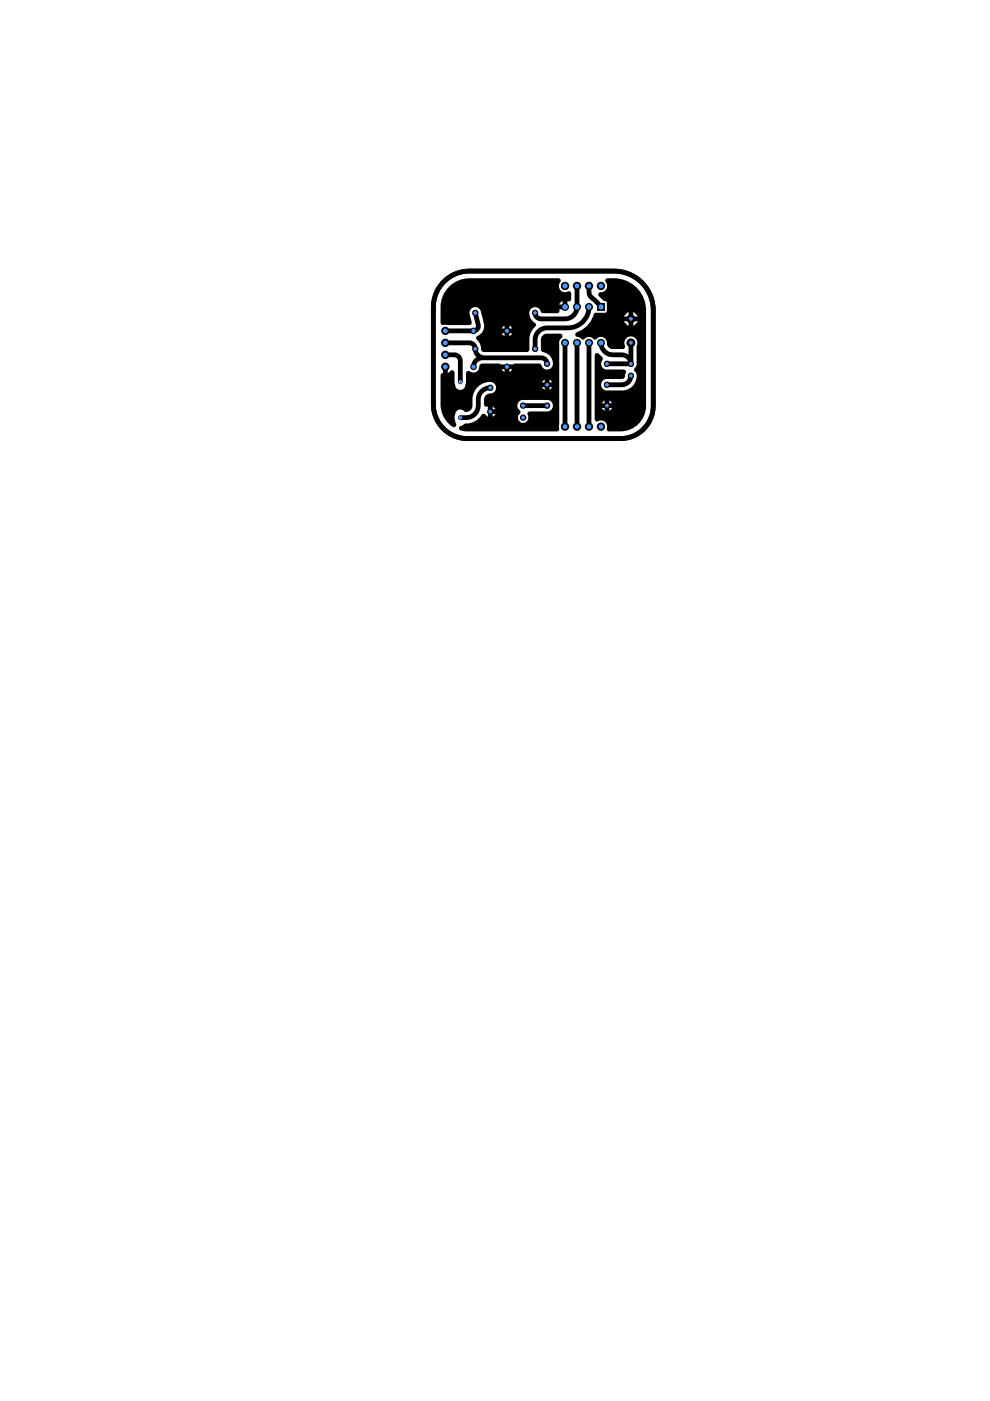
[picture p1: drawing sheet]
<svg xmlns="http://www.w3.org/2000/svg" width="210mm" height="297mm" viewBox="0 0 210 297" stroke-linecap="round" stroke-linejoin="round" font-family="sans-serif">
<!-- layer: Layer 1 -->
<g fill="#000">
<path d="M93.8 69.5a.89 .89 0 0 1 1.3 .1l5.6-.1 .2-.5-.5-2.1-.3-.3v-.5l.4-.4h.5l.4 .4v.6l.5 2.1a1.7 1.7 0 0 1-1.8 2l-5-.1a.89 .89 0 0 1-1.3 .1 .89 .89 0 0 1 0-1.3zM93.8 72.1a.89 .89 0 0 1 1.3 .1h4.4a1.78 1.78 0 0 1 1.6 1l.3 .5a1.25 1.25 0 0 0 1.3 1.7h12a1.78 1.78 0 0 1 1.6 .9l.3 .6v.5l-.3 .4h-.6l-.4-.4 .1-.6-.5-.4h-12.2a1.48 1.48 0 0 0-1.7 1 .7 .7 0 0 1-.2 .9 .7 .7 0 0 1-1-.1 .7 .7 0 0 1 .1-1l.4-.8 .7-.7-.9-1.5 .1-.6-.2-.2-.5-.2h-4.4a.89 .89 0 0 1-1.3 .2 .89 .89 0 0 1 0-1.3zM113.2 65.7h.5l.4 .4-.1 .6 .6 .4h5.2a2.03 2.03 0 0 0 1.9-1.4l-.2-.6 .3-.7v-3a.89 .89 0 0 1-.1-1.4 .89 .89 0 0 1 1.3 0 .89 .89 0 0 1-.2 1.4v3a.84 .84 0 0 1-.1 1.4 3 3 0 0 1-1.8 2.1l-1.1 .2h-5.1a1.77 1.77 0 0 1-1.7-1.2l-.2-.3v-.5zM114 69.8l.9-.6 .6-.1 4.9-.1a3.9 3.9 0 0 0 3.9-3.3 .85 .85 0 0 1 0-1.3 .85 .85 0 0 1 1.3 .2 .85 .85 0 0 1-.3 1.2l-.1 .6a5.1 5.1 0 0 1-2.3 2.9l-1.8 .7h-5.1a2.04 2.04 0 0 0-2 2.1l.1 2.1-.4 .4h-.5l-.4-.4 .2-2.7 .3-1zM124.3 60a.89 .89 0 0 1 1.3 .1 .89 .89 0 0 1-.2 1.3 1.62 1.62 0 0 0 1 1.8l1 1h.9v1.7h-1.7v-1.1l-1.9-1.8-.3-.7v-.9a.89 .89 0 0 1-.1-1.4zM126.8 72.1a.89 .89 0 0 1 1.3 .1 .89 .89 0 0 1-.1 1.2l.4 .6 .9 .6 3 .2 1 .4v-1.7a.95 .95 0 0 1-.3-1.4 .95 .95 0 0 1 1.5 0 .95 .95 0 0 1-.2 1.4v3.2l.1 .2v.5l-.4 .4h-.5l-.2-.2h-4.2l-.1 .2h-.6l-.4-.4v-.5l.4-.4h.6l.1 .1h4.1l-.6-.6-.5-.2-2.2-.1a3 3 0 0 1-2.9-2.3 .84 .84 0 0 1-.2-1.3zM93.8 74.6a.89 .89 0 0 1 1.3 .1h1.2a1.78 1.78 0 0 1 1.6 1l.2 .8v4.4a.51 .51 0 0 1-.5 .6 .51 .51 0 0 1-.5-.6l-.1-4.7-.5-.4-1.4-.1a.89 .89 0 0 1-1.3 .2 .89 .89 0 0 1 0-1.3zM101.7 82.7l1.2-.8 .8-.3h.5l.4 .3v.6l-.4 .4a1.86 1.86 0 0 0-2.3 1.8v1.4a3 3 0 0 1-2.5 2.9l-1.8 .1a.51 .51 0 0 1-.5-.6 .51 .51 0 0 1 .5-.5 2.77 2.77 0 0 0 2.8-.7l.2-.3a3.6 3.6 0 0 0 .3-2.3l.2-1zM110.6 85.3h.6l.1 .2h4.3l.1-.2h.6l.3 .4v.6l-.3 .4h-.6l-.1-.2h-4.3l-.1 .2h-.6l-.3-.4v-.6zM119.2 72.1a.85 .85 0 0 1 1.2 0 .85 .85 0 0 1-.1 1.3v16.3a.89 .89 0 0 1 .2 1.3 .89 .89 0 0 1-1.4 0 .89 .89 0 0 1 .2-1.3v-16.3a.84 .84 0 0 1-.1-1.3zM121.7 72.1a.85 .85 0 0 1 1.3 0 .85 .85 0 0 1-.2 1.3v16.3a.89 .89 0 0 1 .2 1.3 .89 .89 0 0 1-1.3 0 .89 .89 0 0 1 .1-1.3v-16.3a.84 .84 0 0 1-.1-1.3zM124.3 72.1a.85 .85 0 0 1 1.2 0 .85 .85 0 0 1-.1 1.3v16.3a.89 .89 0 0 1 .1 1.3 .89 .89 0 0 1-1.3 0 .89 .89 0 0 1 .2-1.3v-16.3a.84 .84 0 0 1-.1-1.3z"/>
<path d="M128 81.3l.4-.4h.6l.1 .2h2.7a1.29 1.29 0 0 0 1.3-1.7l.4-.4h.5l.4 .4v.6l-.2 .2a2.45 2.45 0 0 1-2.3 1.9h-2.8l-.1 .1h-.6l-.4-.3z"/>
<path d="M106.6 69.3l.4-.2v.5h-.6zM108 69l.6 .6h-.6zM108 70.7h.6l-.6 .6zM106.4 70.7h.6v.6zM118.9 64.1l.4-.3v.6l-.2 .2h-.5zM95.6 60.5l-1.5 1.7-.4 1.1-.3 1.8 .1 3.6 .4 .2h5.8l.3-.5-.4-1.7a1.22 1.22 0 0 1 .8-1.5 1.22 1.22 0 0 1 1.5 .8l.8 2.9a2.18 2.18 0 0 1-1.4 2.3l-.3 .2v.5l.7 .9 .3 1.4 .4 .4h9.3h.3l.2-.5v-2.6l.3-.9 1.1-1.5-.1-.6a2.34 2.34 0 0 1-1.2-2.6 1.29 1.29 0 0 1 1.3-.7 1.29 1.29 0 0 1 1.1 1l.4 .2h3.1l.4-.3v-.5h.5l.2 .2a.84 .84 0 0 0 1.2-.2 .84 .84 0 0 0-.2-1.2v-.6l.5 .1 .3-.4v-1.4l-.5-.4a1.36 1.36 0 0 1-1.7-.2 1.36 1.36 0 0 1-.2-1.6 .51 .51 0 0 0 .2-.6 .51 .51 0 0 0-.5-.3h-19.4l-1.3 .3-1 .4z"/>
<path d="M94.2 60.3a7.2 7.2 0 0 1 5.3-2.3h30.7a7.8 7.8 0 0 1 7.8 7.8v20.2a6.4 6.4 0 0 1-6.5 6.5h-32.4a6.7 6.7 0 0 1-6.7-6.8v-20.6a7.3 7.3 0 0 1 1.8-4.8zM93.5 59.6l-1.4 2.2-.7 2.5v21.5l.1 1.6 .9 2.2 1 1.3 1.1 1.1 2.2 1.1 2.4 .4h32.5l1.5-.2 2.2-.8a7.5 7.5 0 0 0 3.6-4.9l.1-1.6v-20.2l-.2-1.8a8.8 8.8 0 0 0-3-5l-2.2-1.4-2.6-.6h-31.5l-1.7 .1-1.6 .6-1.5 .8z"/>
<path d="M109.9 85.3l.8-.5h5.5a1.24 1.24 0 0 1 1 1.2 1.24 1.24 0 0 1-1 1.2l-4.1 .1-.3 .4 .2 .4v.9l-.6 .6h-.9l-.6-.6v-.9l.4-.6-.1-.5a1.19 1.19 0 0 1-.4-1.4zM115.5 80.4v.7h-.7zM116.5 82.1h.6l-.6 .6zM114.9 82.1h.6v.6zM116.5 80.4l.6 .7h-.6zM108 78.3h.6l-.6 .6zM106.4 78.3h.6v.6zM104.5 87.8h.6l-.6 .6zM104.5 86.2l.6 .6h-.6zM93.8 77.1a.89 .89 0 0 0 .1 1.4v.6l-.4 .1-.1 .4 .1 6.9 .6 2 .9 1.2 1.2 .9 .4-.1 .1-.4-.3-1.3 .1-1a1.12 1.12 0 0 1 .8-1 1.12 1.12 0 0 1 1.3 .5h.5l.6-.2 .4-.5 .1-.5a5.3 5.3 0 0 1 .2-2.8l.5-.9 .7-.6 .9-.5 .9-.3a1.26 1.26 0 0 1 1.7 .9 1.26 1.26 0 0 1-1.2 1.5l-.7 .3-.5 .5-.1 1.5a.51 .51 0 0 0 .3 .5 .51 .51 0 0 0 .5-.1v.8l-.1 .1 .1 1.4-.7-.6h-.4l-.3 .2a3.6 3.6 0 0 1-3.2 1.8l-1.3 .6-.2 .4 .2 .4 1.6 .3h19l.3-.2 .2-.3v-18a1.63 1.63 0 0 1 .6-1.6v-.3l-.3-.3-3-.1-.7 .3-.4 .6-.1 2.8 1.8 .9 .5 .7 .2 .6a1.27 1.27 0 0 1-.9 1.7 1.27 1.27 0 0 1-1.6-1l-.4-.2h-5.1l-.4 .2h-.8l-.5-.2-.5 .2h-.8l-.4-.2h-3.5l-.5 .2-.2 .5a1.22 1.22 0 0 1-.7 1.1 1.22 1.22 0 0 1-1.4-.2h-.4l-.3 .3v2.2l-.1 .3a1.08 1.08 0 0 1-1.1 1.2 1.08 1.08 0 0 1-1.1-1.1l-.1-.4v-2.2a.62 .62 0 0 0-.6-.5 .62 .62 0 0 0-.6 .4l-.3 .2v-.5a.93 .93 0 0 0 .2-1.3 .93 .93 0 0 0-1.3-.2z"/>
<path d="M129.2 86.5h.6l-.6 .7zM127.5 86.5h.7v.6zM128.2 84.9v.6h-.6zM129.2 84.9l.6 .6h-.6zM134.3 68.5l.3-.4h.6l-.8 1zM132.3 68.1h.6l.4 .4v.6zM133.1 66.2h.2v.6l-.4 .3h-.6zM134.3 66.2l.9 .9h-.6l-.3-.3zM128.5 59.1l-.2 .4 .3 .5a1.41 1.41 0 0 1-1.5 2l-.2 .4v.3l1 1 .6 .2 .2 .3v1.8l-.4 .3-2.2 .1-.6 1.1a5.9 5.9 0 0 1-3.4 3.1 .53 .53 0 0 0-.1 .6 .53 .53 0 0 0 .6 .2l.8 .6 .6-.2a1.29 1.29 0 0 1 2 .2h.3a1.35 1.35 0 0 1 1.7-.4 1.35 1.35 0 0 1 .7 1.5l.2 .4 .5 .4 2.6 .1a.61 .61 0 0 0 .5-.7 1.37 1.37 0 0 1 1.3-2 1.37 1.37 0 0 1 1.2 2v4.1l-.6 1 .4 .6a3 3 0 0 1-2.5 3.8h-3.9l-.4-.2a1.24 1.24 0 0 1-.5-1.3 1.24 1.24 0 0 1 .9-.9l3.7-.1 .4-.4 .2-1-.1-.4-.3-.2h-3.9a1.28 1.28 0 0 1-.6-2.1l-.1-.5-.7-.7a.51 .51 0 0 0-.6-.1 .51 .51 0 0 0-.3 .5v13.4l.2 .5h.5a1.69 1.69 0 0 1 1.7 .4 .93 .93 0 0 1 .2 1.1v.4l.4 .3 3-.1 1.1-.2 1-.4 1.3-1.1 .8-1.1 .5-1 .2-1.6v-20.3l-.2-1.6-.5-1.2-.6-1.1-1.4-1.4-1.2-.8-1.2-.4-1.7-.2h-1.4z"/>
<circle cx="119.8" cy="60.6" r=".89"/>
<circle cx="127.4" cy="60.6" r=".89"/>
<circle cx="110.9" cy="88.5" r=".71"/>
<circle cx="127.4" cy="90.5" r=".89"/>
</g>
<g fill="#4e94ff">
<circle cx="127.4" cy="65.1" r=".55"/>
<circle cx="124.9" cy="65.1" r=".55"/>
<circle cx="122.3" cy="65.1" r=".55"/>
<circle cx="119.8" cy="65.1" r=".55"/>
<circle cx="119.8" cy="72.7" r=".55"/>
<circle cx="122.3" cy="72.7" r=".55"/>
<circle cx="124.9" cy="72.7" r=".55"/>
<circle cx="127.4" cy="72.7" r=".55"/>
<circle cx="103.9" cy="82.2" r=".4"/>
<circle cx="103.9" cy="87.3" r=".4"/>
<circle cx="133.8" cy="72.7" r=".4"/>
<circle cx="133.8" cy="67.6" r=".4"/>
<circle cx="100.4" cy="77.8" r=".44"/>
<circle cx="107.5" cy="77.8" r=".44"/>
<circle cx="100.4" cy="70.2" r=".44"/>
<circle cx="107.5" cy="70.2" r=".44"/>
<circle cx="97.6" cy="80.9" r=".4"/>
<circle cx="97.6" cy="88.5" r=".4"/>
<circle cx="127.4" cy="60.6" r=".51"/>
<circle cx="124.9" cy="60.6" r=".51"/>
<circle cx="122.3" cy="60.6" r=".51"/>
<circle cx="119.8" cy="60.6" r=".51"/>
<circle cx="119.8" cy="90.5" r=".51"/>
<circle cx="122.3" cy="90.5" r=".51"/>
<circle cx="124.9" cy="90.5" r=".51"/>
<circle cx="127.4" cy="90.5" r=".51"/>
<circle cx="110.9" cy="88.5" r=".4"/>
<circle cx="110.9" cy="86" r=".4"/>
<circle cx="133.8" cy="77.1" r=".4"/>
<circle cx="133.8" cy="79.7" r=".4"/>
<circle cx="100.8" cy="74" r=".4"/>
<circle cx="113.4" cy="74" r=".4"/>
<circle cx="116" cy="77.1" r=".4"/>
<circle cx="128.7" cy="77.1" r=".4"/>
<circle cx="116" cy="86" r=".4"/>
<circle cx="128.7" cy="86" r=".4"/>
<circle cx="116" cy="81.6" r=".4"/>
<circle cx="128.7" cy="81.6" r=".4"/>
<circle cx="100.8" cy="66.3" r=".4"/>
<circle cx="113.4" cy="66.3" r=".4"/>
<circle cx="94.4" cy="70.2" r=".51"/>
<circle cx="94.4" cy="72.7" r=".51"/>
<circle cx="94.4" cy="75.2" r=".51"/>
<circle cx="94.4" cy="77.8" r=".51"/>
</g>
<g fill="#4e94ff">
<circle cx="119.8" cy="65.1" r=".55"/>
<circle cx="119.8" cy="60.6" r=".51"/>
</g>
<path d="M94.2 60.3a7.1 7.1 0 0 1 5.3-2.3h30.7a7.8 7.8 0 0 1 7.8 7.8v20.2a6.5 6.5 0 0 1-6.5 6.5h-32.4a6.7 6.7 0 0 1-6.7-6.8v-20.6l.1-1.5a7 7 0 0 1 1.7-3.3zM93.5 59.6l-1.4 2.2-.7 2.5v21.5l.1 1.6 .6 1.5 .7 1.4 1.2 1.2 2 1.4 1.5 .4 1.6 .2h32.4l1.6-.2a7.5 7.5 0 0 0 5.9-7.2v-20.3l-.2-1.8a8.8 8.8 0 0 0-3.7-5.5l-2.3-1.2-2.6-.3h-30.7l-1.7 .1-1.6 .6-1.5 .8z" fill="#000"/>
</svg>
